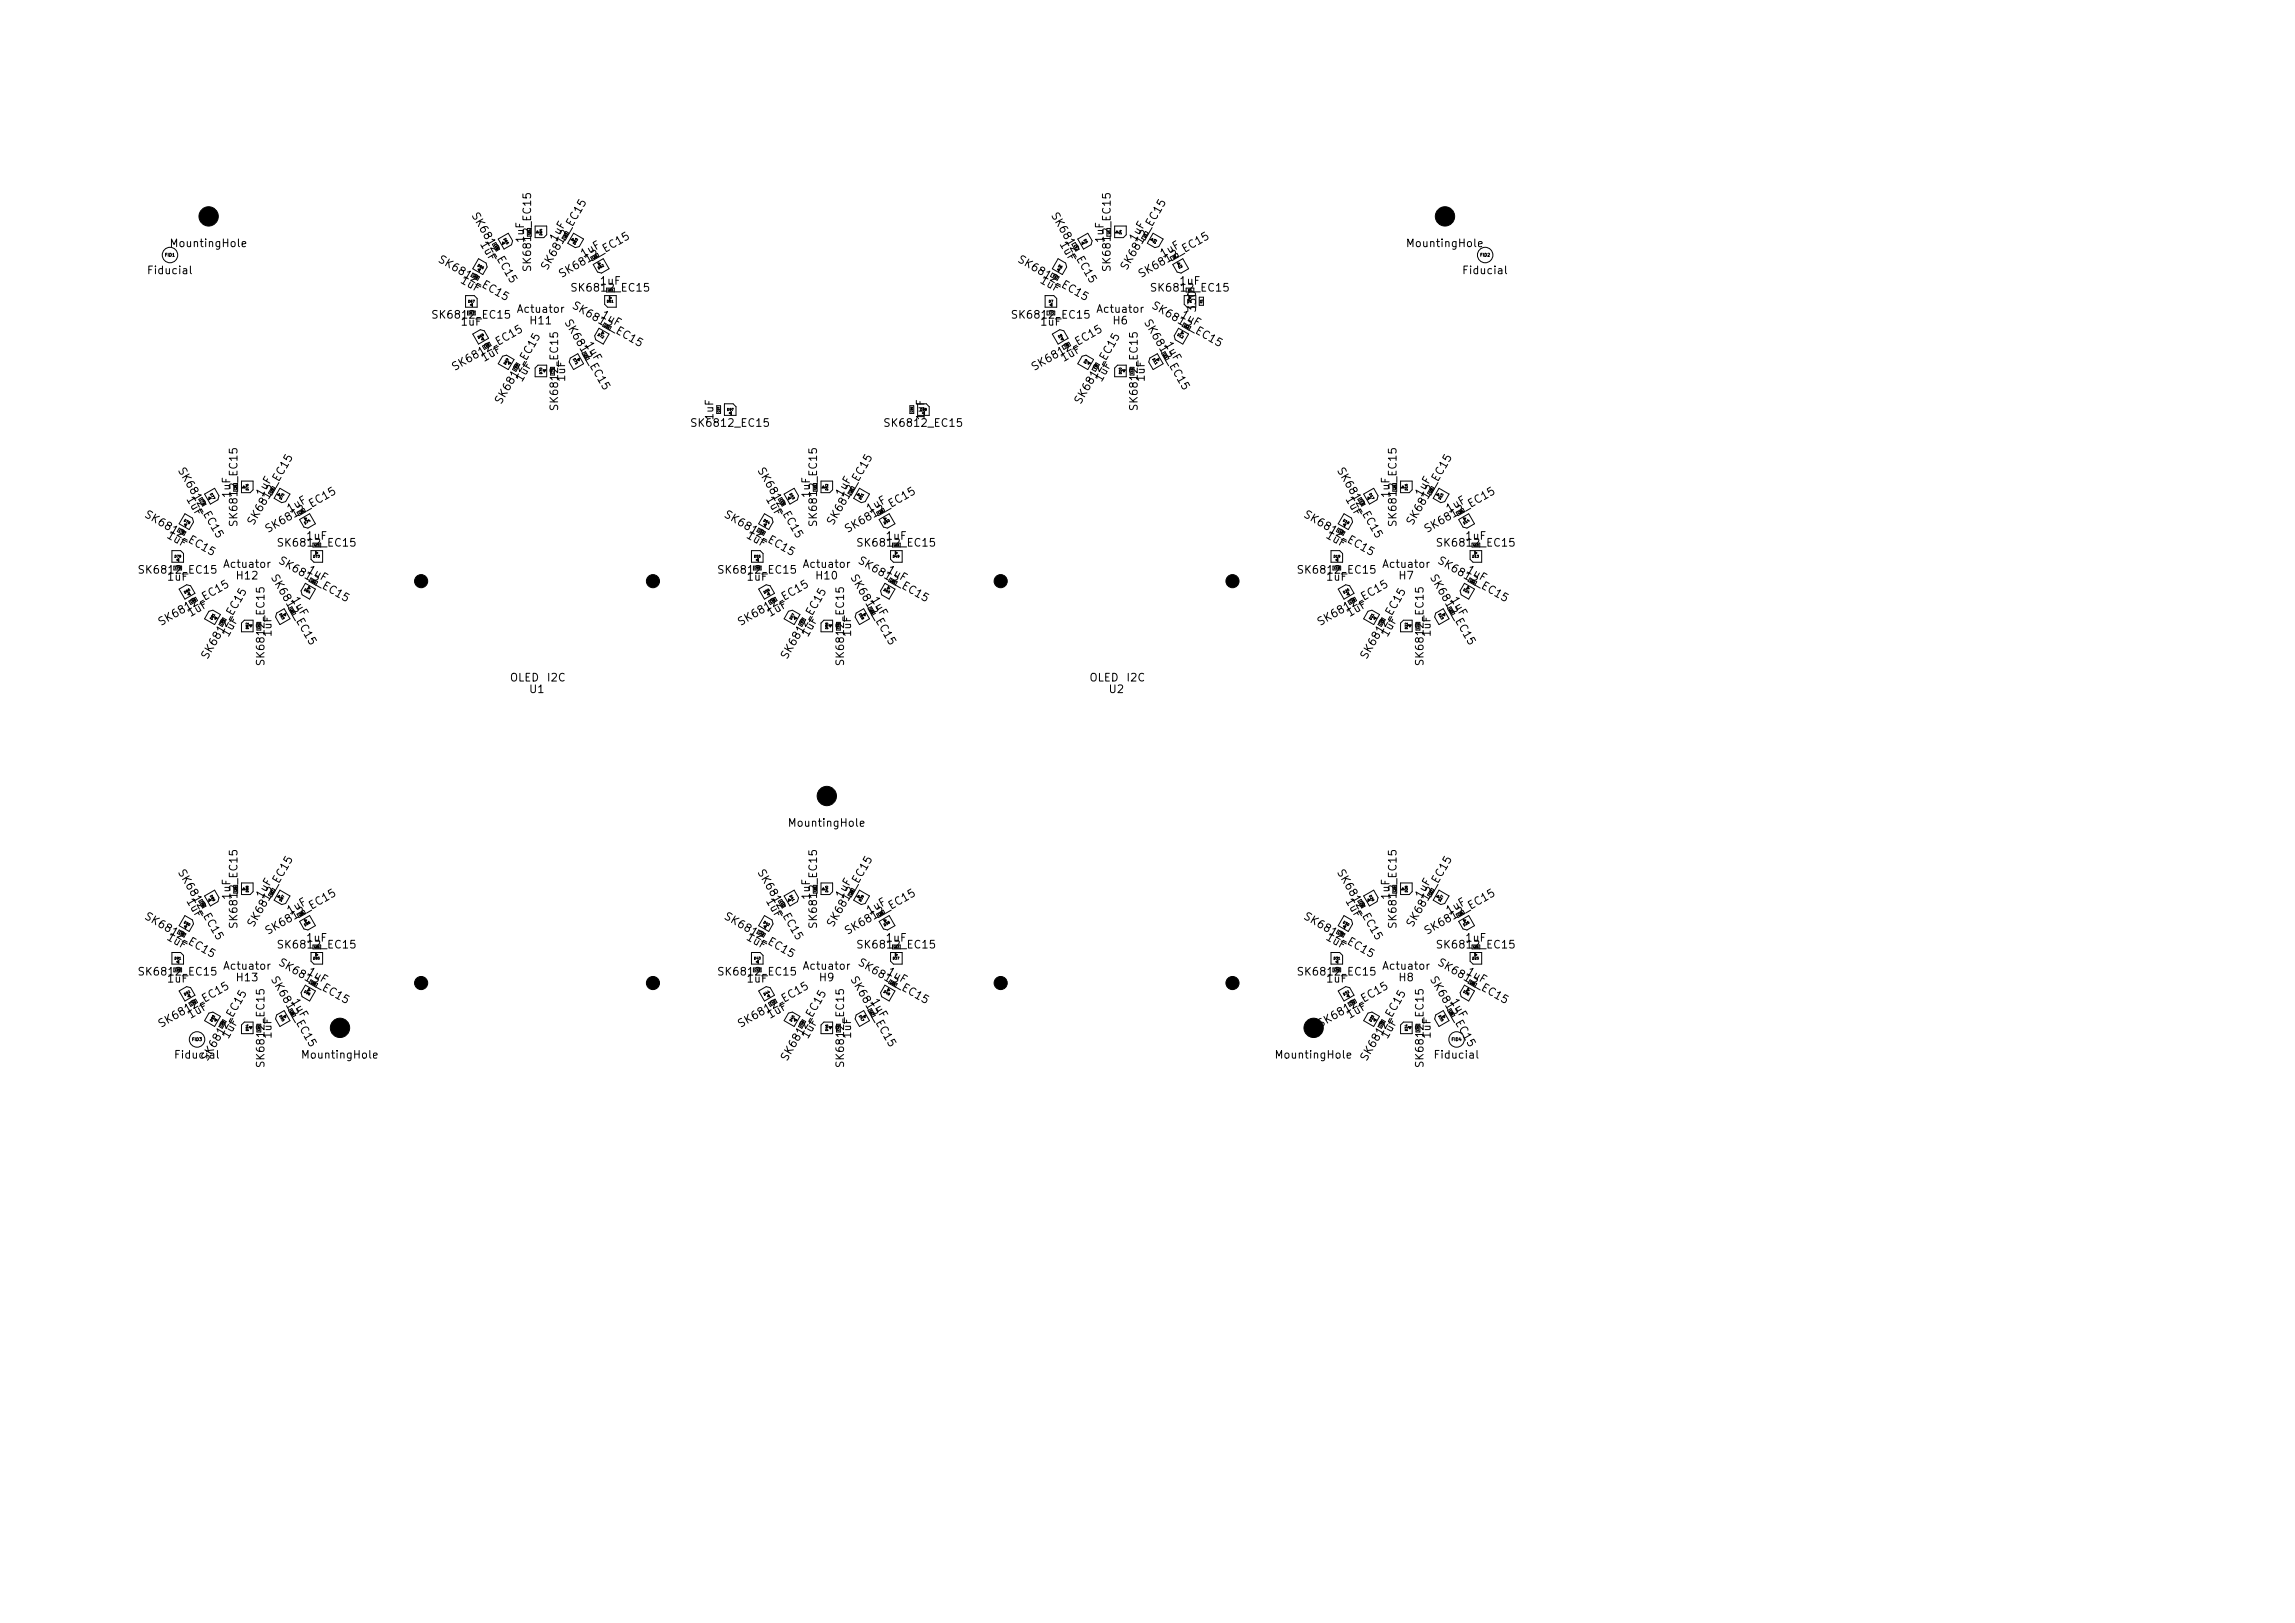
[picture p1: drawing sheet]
<svg xmlns="http://www.w3.org/2000/svg" width="297mm" height="210mm" viewBox="0 0 297 210" stroke-linecap="round" stroke-linejoin="round" font-family="sans-serif">
<defs><g id="words">
<g font-size="1">
<text x="25.9" y="28.7">H1</text>
<text x="60.7" y="27.9" transform="rotate(60 60.7 27.9)">SK6812_EC15</text>
<text x="135.7" y="27.9" transform="rotate(60 135.7 27.9)">SK6812_EC15</text>
<text x="185.9" y="28.7">H3</text>
<text x="18.9" y="35.7">Fiducial</text>
<text x="21.9" y="32.2">MountingHole</text>
<text x="56.4" y="34" transform="rotate(30 56.4 34)">SK6812_EC15</text>
<text x="61.8" y="31.6" transform="rotate(60 61.8 31.6)">1uF</text>
<text x="68.1" y="31.5" transform="rotate(-90 68.1 31.5)">1uF</text>
<text x="69" y="35.3" transform="rotate(-90 69 35.3)">SK6812_EC15</text>
<text x="71" y="35.3" transform="rotate(-60 71 35.3)">SK6812_EC15</text>
<text x="72.1" y="31.6" transform="rotate(-60 72.1 31.6)">1uF</text>
<text x="75.5" y="33.6" transform="rotate(-30 75.5 33.6)">1uF</text>
<text x="131.4" y="34" transform="rotate(30 131.4 34)">SK6812_EC15</text>
<text x="136.8" y="31.6" transform="rotate(60 136.8 31.6)">1uF</text>
<text x="143.1" y="31.5" transform="rotate(-90 143.1 31.5)">1uF</text>
<text x="144" y="35.3" transform="rotate(-90 144 35.3)">SK6812_EC15</text>
<text x="146" y="35.3" transform="rotate(-60 146 35.3)">SK6812_EC15</text>
<text x="147.1" y="31.6" transform="rotate(-60 147.1 31.6)">1uF</text>
<text x="150.5" y="33.6" transform="rotate(-30 150.5 33.6)">1uF</text>
<text x="181.9" y="32.2">MountingHole</text>
<text x="189.1" y="35.7">Fiducial</text>
<text x="55.7" y="41.5">SK6812_EC15</text>
<text x="59.3" y="36.7" transform="rotate(30 59.3 36.7)">1uF</text>
<text x="66.8" y="40.7">Actuator</text>
<text x="72.7" y="36.3" transform="rotate(-30 72.7 36.3)">SK6812_EC15</text>
<text x="72.7" y="41.7" transform="rotate(60 72.7 41.7)">SK6812_EC15</text>
<text x="73.7" y="38">SK6812_EC15</text>
<text x="73.7" y="40" transform="rotate(30 73.7 40)">SK6812_EC15</text>
<text x="77.5" y="41.1" transform="rotate(30 77.5 41.1)">1uF</text>
<text x="77.5" y="37.1">1uF</text>
<text x="130.7" y="41.5">SK6812_EC15</text>
<text x="134.3" y="36.7" transform="rotate(30 134.3 36.7)">1uF</text>
<text x="141.8" y="40.7">Actuator</text>
<text x="147.7" y="36.3" transform="rotate(-30 147.7 36.3)">SK6812_EC15</text>
<text x="147.7" y="41.7" transform="rotate(60 147.7 41.7)">SK6812_EC15</text>
<text x="148.7" y="38">SK6812_EC15</text>
<text x="148.7" y="40" transform="rotate(30 148.7 40)">SK6812_EC15</text>
<text x="152.5" y="41.1" transform="rotate(30 152.5 41.1)">1uF</text>
<text x="152.5" y="37.1">1uF</text>
<text x="155" y="40.5" transform="rotate(-90 155 40.5)">330</text>
<text x="59.5" y="42.4">1uF</text>
<text x="62.7" y="47.1" transform="rotate(-30 62.7 47.1)">1uF</text>
<text x="68.4" y="42.2">H11</text>
<text x="75.4" y="44.6" transform="rotate(60 75.4 44.6)">1uF</text>
<text x="134.5" y="42.4">1uF</text>
<text x="137.7" y="47.1" transform="rotate(-30 137.7 47.1)">1uF</text>
<text x="143.9" y="42.2">H6</text>
<text x="150.4" y="44.6" transform="rotate(60 150.4 44.6)">1uF</text>
<text x="58.9" y="48.3" transform="rotate(-30 58.9 48.3)">SK6812_EC15</text>
<text x="65" y="52.6" transform="rotate(-60 65 52.6)">SK6812_EC15</text>
<text x="67.7" y="49.7" transform="rotate(-60 67.7 49.7)">1uF</text>
<text x="72.5" y="53.3" transform="rotate(-90 72.5 53.3)">SK6812_EC15</text>
<text x="73.4" y="49.5" transform="rotate(-90 73.4 49.5)">1uF</text>
<text x="133.9" y="48.3" transform="rotate(-30 133.9 48.3)">SK6812_EC15</text>
<text x="140" y="52.6" transform="rotate(-60 140 52.6)">SK6812_EC15</text>
<text x="142.7" y="49.7" transform="rotate(-60 142.7 49.7)">1uF</text>
<text x="147.5" y="53.3" transform="rotate(-90 147.5 53.3)">SK6812_EC15</text>
<text x="148.4" y="49.5" transform="rotate(-90 148.4 49.5)">1uF</text>
<text x="89.2" y="55.5">SK6812_EC15</text>
<text x="92.6" y="54.5" transform="rotate(-90 92.6 54.5)">1uF</text>
<text x="114.2" y="55.5">SK6812_EC15</text>
<text x="119.9" y="54.5" transform="rotate(-90 119.9 54.5)">1uF</text>
<text x="22.7" y="60.9" transform="rotate(60 22.7 60.9)">SK6812_EC15</text>
<text x="23.8" y="64.6" transform="rotate(60 23.8 64.6)">1uF</text>
<text x="30.1" y="64.5" transform="rotate(-90 30.1 64.5)">1uF</text>
<text x="34.1" y="64.6" transform="rotate(-60 34.1 64.6)">1uF</text>
<text x="97.7" y="60.9" transform="rotate(60 97.7 60.9)">SK6812_EC15</text>
<text x="98.8" y="64.6" transform="rotate(60 98.8 64.6)">1uF</text>
<text x="105.1" y="64.5" transform="rotate(-90 105.1 64.5)">1uF</text>
<text x="109.1" y="64.6" transform="rotate(-60 109.1 64.6)">1uF</text>
<text x="172.7" y="60.9" transform="rotate(60 172.7 60.9)">SK6812_EC15</text>
<text x="173.8" y="64.6" transform="rotate(60 173.8 64.6)">1uF</text>
<text x="180.1" y="64.5" transform="rotate(-90 180.1 64.5)">1uF</text>
<text x="184.1" y="64.6" transform="rotate(-60 184.1 64.6)">1uF</text>
<text x="18.4" y="67" transform="rotate(30 18.4 67)">SK6812_EC15</text>
<text x="21.3" y="69.7" transform="rotate(30 21.3 69.7)">1uF</text>
<text x="31" y="68.3" transform="rotate(-90 31 68.3)">SK6812_EC15</text>
<text x="33" y="68.3" transform="rotate(-60 33 68.3)">SK6812_EC15</text>
<text x="34.7" y="69.3" transform="rotate(-30 34.7 69.3)">SK6812_EC15</text>
<text x="35.7" y="71">SK6812_EC15</text>
<text x="37.5" y="66.6" transform="rotate(-30 37.5 66.6)">1uF</text>
<text x="39.5" y="70.1">1uF</text>
<text x="93.4" y="67" transform="rotate(30 93.4 67)">SK6812_EC15</text>
<text x="96.3" y="69.7" transform="rotate(30 96.3 69.7)">1uF</text>
<text x="106" y="68.3" transform="rotate(-90 106 68.3)">SK6812_EC15</text>
<text x="108" y="68.3" transform="rotate(-60 108 68.3)">SK6812_EC15</text>
<text x="109.7" y="69.3" transform="rotate(-30 109.7 69.3)">SK6812_EC15</text>
<text x="110.7" y="71">SK6812_EC15</text>
<text x="112.5" y="66.6" transform="rotate(-30 112.5 66.6)">1uF</text>
<text x="114.5" y="70.1">1uF</text>
<text x="168.4" y="67" transform="rotate(30 168.4 67)">SK6812_EC15</text>
<text x="171.3" y="69.7" transform="rotate(30 171.3 69.7)">1uF</text>
<text x="181" y="68.3" transform="rotate(-90 181 68.3)">SK6812_EC15</text>
<text x="183" y="68.3" transform="rotate(-60 183 68.3)">SK6812_EC15</text>
<text x="184.7" y="69.3" transform="rotate(-30 184.7 69.3)">SK6812_EC15</text>
<text x="185.7" y="71">SK6812_EC15</text>
<text x="187.5" y="66.6" transform="rotate(-30 187.5 66.6)">1uF</text>
<text x="189.5" y="70.1">1uF</text>
<text x="17.7" y="74.5">SK6812_EC15</text>
<text x="21.5" y="75.4">1uF</text>
<text x="28.8" y="73.7">Actuator</text>
<text x="30.4" y="75.2">H12</text>
<text x="34.7" y="74.7" transform="rotate(60 34.7 74.7)">SK6812_EC15</text>
<text x="35.7" y="73" transform="rotate(30 35.7 73)">SK6812_EC15</text>
<text x="37.4" y="77.6" transform="rotate(60 37.4 77.6)">1uF</text>
<text x="39.5" y="74.1" transform="rotate(30 39.5 74.1)">1uF</text>
<text x="92.7" y="74.5">SK6812_EC15</text>
<text x="96.5" y="75.4">1uF</text>
<text x="103.8" y="73.7">Actuator</text>
<text x="105.4" y="75.2">H10</text>
<text x="109.7" y="74.7" transform="rotate(60 109.7 74.7)">SK6812_EC15</text>
<text x="110.7" y="73" transform="rotate(30 110.7 73)">SK6812_EC15</text>
<text x="112.4" y="77.6" transform="rotate(60 112.4 77.6)">1uF</text>
<text x="114.5" y="74.1" transform="rotate(30 114.5 74.1)">1uF</text>
<text x="167.7" y="74.5">SK6812_EC15</text>
<text x="171.5" y="75.4">1uF</text>
<text x="178.8" y="73.7">Actuator</text>
<text x="180.9" y="75.2">H7</text>
<text x="184.7" y="74.7" transform="rotate(60 184.7 74.7)">SK6812_EC15</text>
<text x="185.7" y="73" transform="rotate(30 185.7 73)">SK6812_EC15</text>
<text x="187.4" y="77.6" transform="rotate(60 187.4 77.6)">1uF</text>
<text x="189.5" y="74.1" transform="rotate(30 189.5 74.1)">1uF</text>
<text x="20.9" y="81.3" transform="rotate(-30 20.9 81.3)">SK6812_EC15</text>
<text x="24.7" y="80.1" transform="rotate(-30 24.7 80.1)">1uF</text>
<text x="29.7" y="82.7" transform="rotate(-60 29.7 82.7)">1uF</text>
<text x="35.4" y="82.5" transform="rotate(-90 35.4 82.5)">1uF</text>
<text x="95.9" y="81.3" transform="rotate(-30 95.9 81.3)">SK6812_EC15</text>
<text x="99.7" y="80.1" transform="rotate(-30 99.7 80.1)">1uF</text>
<text x="104.7" y="82.7" transform="rotate(-60 104.7 82.7)">1uF</text>
<text x="110.4" y="82.5" transform="rotate(-90 110.4 82.5)">1uF</text>
<text x="170.9" y="81.3" transform="rotate(-30 170.9 81.3)">SK6812_EC15</text>
<text x="174.7" y="80.1" transform="rotate(-30 174.7 80.1)">1uF</text>
<text x="179.7" y="82.7" transform="rotate(-60 179.7 82.7)">1uF</text>
<text x="185.4" y="82.5" transform="rotate(-90 185.4 82.5)">1uF</text>
<text x="27" y="85.6" transform="rotate(-60 27 85.6)">SK6812_EC15</text>
<text x="34.5" y="86.3" transform="rotate(-90 34.5 86.3)">SK6812_EC15</text>
<text x="65.9" y="88.4">OLED</text>
<text x="68.4" y="89.9">U1</text>
<text x="70.7" y="88.4">I2C</text>
<text x="102" y="85.6" transform="rotate(-60 102 85.6)">SK6812_EC15</text>
<text x="109.5" y="86.3" transform="rotate(-90 109.5 86.3)">SK6812_EC15</text>
<text x="140.9" y="88.4">OLED</text>
<text x="143.4" y="89.9">U2</text>
<text x="145.7" y="88.4">I2C</text>
<text x="177" y="85.6" transform="rotate(-60 177 85.6)">SK6812_EC15</text>
<text x="184.5" y="86.3" transform="rotate(-90 184.5 86.3)">SK6812_EC15</text>
<text x="101.9" y="107.2">MountingHole</text>
<text x="105.9" y="103.7">H5</text>
<text x="22.7" y="112.9" transform="rotate(60 22.7 112.9)">SK6812_EC15</text>
<text x="97.7" y="112.9" transform="rotate(60 97.7 112.9)">SK6812_EC15</text>
<text x="172.7" y="112.9" transform="rotate(60 172.7 112.9)">SK6812_EC15</text>
<text x="18.4" y="119" transform="rotate(30 18.4 119)">SK6812_EC15</text>
<text x="23.8" y="116.6" transform="rotate(60 23.8 116.6)">1uF</text>
<text x="30.1" y="116.5" transform="rotate(-90 30.1 116.5)">1uF</text>
<text x="34.1" y="116.6" transform="rotate(-60 34.1 116.6)">1uF</text>
<text x="37.5" y="118.6" transform="rotate(-30 37.5 118.6)">1uF</text>
<text x="93.4" y="119" transform="rotate(30 93.4 119)">SK6812_EC15</text>
<text x="98.8" y="116.6" transform="rotate(60 98.8 116.6)">1uF</text>
<text x="105.1" y="116.5" transform="rotate(-90 105.1 116.5)">1uF</text>
<text x="109.1" y="116.6" transform="rotate(-60 109.1 116.6)">1uF</text>
<text x="112.5" y="118.6" transform="rotate(-30 112.5 118.6)">1uF</text>
<text x="168.4" y="119" transform="rotate(30 168.4 119)">SK6812_EC15</text>
<text x="173.8" y="116.6" transform="rotate(60 173.8 116.6)">1uF</text>
<text x="180.1" y="116.5" transform="rotate(-90 180.1 116.5)">1uF</text>
<text x="184.1" y="116.6" transform="rotate(-60 184.1 116.6)">1uF</text>
<text x="187.5" y="118.6" transform="rotate(-30 187.5 118.6)">1uF</text>
<text x="21.3" y="121.7" transform="rotate(30 21.3 121.7)">1uF</text>
<text x="28.8" y="125.7">Actuator</text>
<text x="31" y="120.3" transform="rotate(-90 31 120.3)">SK6812_EC15</text>
<text x="33" y="120.3" transform="rotate(-60 33 120.3)">SK6812_EC15</text>
<text x="34.7" y="121.3" transform="rotate(-30 34.7 121.3)">SK6812_EC15</text>
<text x="35.7" y="123">SK6812_EC15</text>
<text x="35.7" y="125" transform="rotate(30 35.7 125)">SK6812_EC15</text>
<text x="39.5" y="122.1">1uF</text>
<text x="96.3" y="121.7" transform="rotate(30 96.3 121.7)">1uF</text>
<text x="103.8" y="125.7">Actuator</text>
<text x="106" y="120.3" transform="rotate(-90 106 120.3)">SK6812_EC15</text>
<text x="108" y="120.3" transform="rotate(-60 108 120.3)">SK6812_EC15</text>
<text x="109.7" y="121.3" transform="rotate(-30 109.7 121.3)">SK6812_EC15</text>
<text x="110.7" y="123">SK6812_EC15</text>
<text x="110.7" y="125" transform="rotate(30 110.7 125)">SK6812_EC15</text>
<text x="114.5" y="122.1">1uF</text>
<text x="171.3" y="121.7" transform="rotate(30 171.3 121.7)">1uF</text>
<text x="178.8" y="125.7">Actuator</text>
<text x="181" y="120.3" transform="rotate(-90 181 120.3)">SK6812_EC15</text>
<text x="183" y="120.3" transform="rotate(-60 183 120.3)">SK6812_EC15</text>
<text x="184.7" y="121.3" transform="rotate(-30 184.7 121.3)">SK6812_EC15</text>
<text x="185.7" y="123">SK6812_EC15</text>
<text x="185.7" y="125" transform="rotate(30 185.7 125)">SK6812_EC15</text>
<text x="189.5" y="122.1">1uF</text>
<text x="17.7" y="126.5">SK6812_EC15</text>
<text x="21.5" y="127.4">1uF</text>
<text x="30.4" y="127.2">H13</text>
<text x="34.7" y="126.7" transform="rotate(60 34.7 126.7)">SK6812_EC15</text>
<text x="37.4" y="129.6" transform="rotate(60 37.4 129.6)">1uF</text>
<text x="39.5" y="126.1" transform="rotate(30 39.5 126.1)">1uF</text>
<text x="92.7" y="126.5">SK6812_EC15</text>
<text x="96.5" y="127.4">1uF</text>
<text x="105.9" y="127.2">H9</text>
<text x="109.7" y="126.7" transform="rotate(60 109.7 126.7)">SK6812_EC15</text>
<text x="112.4" y="129.6" transform="rotate(60 112.4 129.6)">1uF</text>
<text x="114.5" y="126.1" transform="rotate(30 114.5 126.1)">1uF</text>
<text x="167.7" y="126.5">SK6812_EC15</text>
<text x="171.5" y="127.4">1uF</text>
<text x="180.9" y="127.2">H8</text>
<text x="184.7" y="126.7" transform="rotate(60 184.7 126.7)">SK6812_EC15</text>
<text x="187.4" y="129.6" transform="rotate(60 187.4 129.6)">1uF</text>
<text x="189.5" y="126.1" transform="rotate(30 189.5 126.1)">1uF</text>
<text x="20.9" y="133.3" transform="rotate(-30 20.9 133.3)">SK6812_EC15</text>
<text x="22.4" y="137.2">Fiducial</text>
<text x="24.7" y="132.1" transform="rotate(-30 24.7 132.1)">1uF</text>
<text x="27" y="137.6" transform="rotate(-60 27 137.6)">SK6812_EC15</text>
<text x="29.7" y="134.7" transform="rotate(-60 29.7 134.7)">1uF</text>
<text x="35.4" y="134.5" transform="rotate(-90 35.4 134.5)">1uF</text>
<text x="38.9" y="137.2">MountingHole</text>
<text x="42.9" y="133.7">H2</text>
<text x="95.9" y="133.3" transform="rotate(-30 95.9 133.3)">SK6812_EC15</text>
<text x="99.7" y="132.1" transform="rotate(-30 99.7 132.1)">1uF</text>
<text x="102" y="137.6" transform="rotate(-60 102 137.6)">SK6812_EC15</text>
<text x="104.7" y="134.7" transform="rotate(-60 104.7 134.7)">1uF</text>
<text x="110.4" y="134.5" transform="rotate(-90 110.4 134.5)">1uF</text>
<text x="164.9" y="137.2">MountingHole</text>
<text x="168.9" y="133.7">H4</text>
<text x="170.9" y="133.3" transform="rotate(-30 170.9 133.3)">SK6812_EC15</text>
<text x="174.7" y="132.1" transform="rotate(-30 174.7 132.1)">1uF</text>
<text x="177" y="137.6" transform="rotate(-60 177 137.6)">SK6812_EC15</text>
<text x="179.7" y="134.7" transform="rotate(-60 179.7 134.7)">1uF</text>
<text x="185.4" y="134.5" transform="rotate(-90 185.4 134.5)">1uF</text>
<text x="185.4" y="137.2">Fiducial</text>
<text x="34.5" y="138.3" transform="rotate(-90 34.5 138.3)">SK6812_EC15</text>
<text x="109.5" y="138.3" transform="rotate(-90 109.5 138.3)">SK6812_EC15</text>
<text x="184.5" y="138.3" transform="rotate(-90 184.5 138.3)">SK6812_EC15</text>
</g>
<g font-size=".4">
<text x="21.3" y="33.3">FID1</text>
<text x="191.5" y="33.3">FID2</text>
<text x="24.8" y="134.8">FID3</text>
<text x="187.8" y="134.8">FID4</text>
</g>
<g font-size=".3">
<text x="61.7" y="34.5" transform="rotate(30 61.7 34.5)">D66</text>
<text x="65.1" y="30.9" transform="rotate(60 65.1 30.9)">D65</text>
<text x="68.7" y="30.5" transform="rotate(-90 68.7 30.5)">C64</text>
<text x="70.2" y="30.5" transform="rotate(-90 70.2 30.5)">D64</text>
<text x="74.4" y="31.8" transform="rotate(-60 74.4 31.8)">D63</text>
<text x="77.5" y="34.9" transform="rotate(-30 77.5 34.9)">D62</text>
<text x="136.8" y="34.5" transform="rotate(30 136.8 34.5)">D6</text>
<text x="140.1" y="31" transform="rotate(60 140.1 31)">D5</text>
<text x="143.7" y="30.3" transform="rotate(-90 143.7 30.3)">C4</text>
<text x="145.2" y="30.4" transform="rotate(-90 145.2 30.4)">D4</text>
<text x="149.5" y="31.6" transform="rotate(-60 149.5 31.6)">D3</text>
<text x="152.6" y="34.9" transform="rotate(-30 152.6 34.9)">D2</text>
<text x="60.5" y="39.2">D67</text>
<text x="60.6" y="40.7">C67</text>
<text x="78.5" y="39.2">D61</text>
<text x="78.6" y="37.7">C61</text>
<text x="135.7" y="39.2">D7</text>
<text x="135.7" y="40.7">C7</text>
<text x="153.6" y="39.2">D1</text>
<text x="153.7" y="37.7">C1</text>
<text x="155.7" y="39.3" transform="rotate(-90 155.7 39.3)">R1</text>
<text x="61.9" y="43.9" transform="rotate(-30 61.9 43.9)">D68</text>
<text x="65.5" y="47.3" transform="rotate(-60 65.5 47.3)">D69</text>
<text x="74.1" y="46.5" transform="rotate(60 74.1 46.5)">D71</text>
<text x="77.2" y="43.4" transform="rotate(30 77.2 43.4)">D72</text>
<text x="137" y="43.9" transform="rotate(-30 137 43.9)">D8</text>
<text x="140.5" y="47.2" transform="rotate(-60 140.5 47.2)">D9</text>
<text x="149.1" y="46.5" transform="rotate(60 149.1 46.5)">D11</text>
<text x="152.2" y="43.4" transform="rotate(30 152.2 43.4)">D12</text>
<text x="70.2" y="48.5" transform="rotate(-90 70.2 48.5)">D70</text>
<text x="71.7" y="48.4" transform="rotate(-90 71.7 48.4)">C70</text>
<text x="93.2" y="53.4" transform="rotate(-90 93.2 53.4)">C97</text>
<text x="94" y="53.2">D97</text>
<text x="118.2" y="53.4" transform="rotate(-90 118.2 53.4)">C98</text>
<text x="119" y="53.2">D98</text>
<text x="145.2" y="48.5" transform="rotate(-90 145.2 48.5)">D10</text>
<text x="146.7" y="48.4" transform="rotate(-90 146.7 48.4)">C10</text>
<text x="27.1" y="63.9" transform="rotate(60 27.1 63.9)">D77</text>
<text x="30.7" y="63.5" transform="rotate(-90 30.7 63.5)">C76</text>
<text x="32.2" y="63.5" transform="rotate(-90 32.2 63.5)">D76</text>
<text x="36.4" y="64.8" transform="rotate(-60 36.4 64.8)">D75</text>
<text x="102.1" y="63.9" transform="rotate(60 102.1 63.9)">D53</text>
<text x="105.7" y="63.5" transform="rotate(-90 105.7 63.5)">C52</text>
<text x="107.2" y="63.5" transform="rotate(-90 107.2 63.5)">D52</text>
<text x="111.4" y="64.8" transform="rotate(-60 111.4 64.8)">D51</text>
<text x="177.1" y="63.9" transform="rotate(60 177.1 63.9)">D17</text>
<text x="180.7" y="63.5" transform="rotate(-90 180.7 63.5)">C16</text>
<text x="182.2" y="63.5" transform="rotate(-90 182.2 63.5)">D16</text>
<text x="186.4" y="64.8" transform="rotate(-60 186.4 64.8)">D15</text>
<text x="23.7" y="67.5" transform="rotate(30 23.7 67.5)">D78</text>
<text x="39.5" y="67.9" transform="rotate(-30 39.5 67.9)">D74</text>
<text x="40.6" y="70.7">C73</text>
<text x="98.7" y="67.5" transform="rotate(30 98.7 67.5)">D54</text>
<text x="114.5" y="67.9" transform="rotate(-30 114.5 67.9)">D50</text>
<text x="115.6" y="70.7">C49</text>
<text x="173.7" y="67.5" transform="rotate(30 173.7 67.5)">D18</text>
<text x="189.5" y="67.9" transform="rotate(-30 189.5 67.9)">D14</text>
<text x="190.6" y="70.7">C13</text>
<text x="22.5" y="72.2">D79</text>
<text x="22.6" y="73.7">C79</text>
<text x="23.9" y="76.9" transform="rotate(-30 23.9 76.9)">D80</text>
<text x="39.2" y="76.4" transform="rotate(30 39.2 76.4)">D84</text>
<text x="40.5" y="72.2">D73</text>
<text x="97.5" y="72.2">D55</text>
<text x="97.6" y="73.7">C55</text>
<text x="98.9" y="76.9" transform="rotate(-30 98.9 76.9)">D56</text>
<text x="114.2" y="76.4" transform="rotate(30 114.2 76.4)">D60</text>
<text x="115.5" y="72.2">D49</text>
<text x="172.5" y="72.2">D19</text>
<text x="172.6" y="73.7">C19</text>
<text x="173.9" y="76.9" transform="rotate(-30 173.9 76.9)">D20</text>
<text x="189.2" y="76.4" transform="rotate(30 189.2 76.4)">D24</text>
<text x="190.5" y="72.2">D13</text>
<text x="27.5" y="80.3" transform="rotate(-60 27.5 80.3)">D81</text>
<text x="32.2" y="81.5" transform="rotate(-90 32.2 81.5)">D82</text>
<text x="33.7" y="81.4" transform="rotate(-90 33.7 81.4)">C82</text>
<text x="36.1" y="79.5" transform="rotate(60 36.1 79.5)">D83</text>
<text x="102.5" y="80.3" transform="rotate(-60 102.5 80.3)">D57</text>
<text x="107.2" y="81.5" transform="rotate(-90 107.2 81.5)">D58</text>
<text x="108.7" y="81.4" transform="rotate(-90 108.7 81.4)">C58</text>
<text x="111.1" y="79.5" transform="rotate(60 111.1 79.5)">D59</text>
<text x="177.5" y="80.3" transform="rotate(-60 177.5 80.3)">D21</text>
<text x="182.2" y="81.5" transform="rotate(-90 182.2 81.5)">D22</text>
<text x="183.7" y="81.4" transform="rotate(-90 183.7 81.4)">C22</text>
<text x="186.1" y="79.5" transform="rotate(60 186.1 79.5)">D23</text>
<text x="23.7" y="119.5" transform="rotate(30 23.7 119.5)">D90</text>
<text x="27.1" y="115.9" transform="rotate(60 27.1 115.9)">D89</text>
<text x="30.7" y="115.5" transform="rotate(-90 30.7 115.5)">C88</text>
<text x="32.2" y="115.5" transform="rotate(-90 32.2 115.5)">D88</text>
<text x="36.4" y="116.8" transform="rotate(-60 36.4 116.8)">D87</text>
<text x="39.5" y="119.9" transform="rotate(-30 39.5 119.9)">D86</text>
<text x="98.7" y="119.5" transform="rotate(30 98.7 119.5)">D42</text>
<text x="102.1" y="115.9" transform="rotate(60 102.1 115.9)">D41</text>
<text x="105.7" y="115.5" transform="rotate(-90 105.7 115.5)">C40</text>
<text x="107.2" y="115.5" transform="rotate(-90 107.2 115.5)">D40</text>
<text x="111.4" y="116.8" transform="rotate(-60 111.4 116.8)">D39</text>
<text x="114.5" y="119.9" transform="rotate(-30 114.5 119.9)">D38</text>
<text x="173.7" y="119.5" transform="rotate(30 173.7 119.5)">D30</text>
<text x="177.1" y="115.9" transform="rotate(60 177.1 115.9)">D29</text>
<text x="180.7" y="115.5" transform="rotate(-90 180.7 115.5)">C28</text>
<text x="182.2" y="115.5" transform="rotate(-90 182.2 115.5)">D28</text>
<text x="186.4" y="116.8" transform="rotate(-60 186.4 116.8)">D27</text>
<text x="189.5" y="119.9" transform="rotate(-30 189.5 119.9)">D26</text>
<text x="22.5" y="124.2">D91</text>
<text x="22.6" y="125.7">C91</text>
<text x="40.5" y="124.2">D85</text>
<text x="40.6" y="122.7">C85</text>
<text x="97.5" y="124.2">D43</text>
<text x="97.6" y="125.7">C43</text>
<text x="115.5" y="124.2">D37</text>
<text x="115.6" y="122.7">C37</text>
<text x="172.5" y="124.2">D31</text>
<text x="172.6" y="125.7">C31</text>
<text x="190.5" y="124.2">D25</text>
<text x="190.6" y="122.7">C25</text>
<text x="23.9" y="128.9" transform="rotate(-30 23.9 128.9)">D92</text>
<text x="36.1" y="131.5" transform="rotate(60 36.1 131.5)">D95</text>
<text x="39.2" y="128.4" transform="rotate(30 39.2 128.4)">D96</text>
<text x="98.9" y="128.9" transform="rotate(-30 98.9 128.9)">D44</text>
<text x="111.1" y="131.5" transform="rotate(60 111.1 131.5)">D47</text>
<text x="114.2" y="128.4" transform="rotate(30 114.2 128.4)">D48</text>
<text x="173.9" y="128.9" transform="rotate(-30 173.9 128.9)">D32</text>
<text x="186.1" y="131.5" transform="rotate(60 186.1 131.5)">D35</text>
<text x="189.2" y="128.4" transform="rotate(30 189.2 128.4)">D36</text>
<text x="27.5" y="132.3" transform="rotate(-60 27.5 132.3)">D93</text>
<text x="32.2" y="133.5" transform="rotate(-90 32.2 133.5)">D94</text>
<text x="33.7" y="133.4" transform="rotate(-90 33.7 133.4)">C94</text>
<text x="102.5" y="132.3" transform="rotate(-60 102.5 132.3)">D45</text>
<text x="107.2" y="133.5" transform="rotate(-90 107.2 133.5)">D46</text>
<text x="108.7" y="133.4" transform="rotate(-90 108.7 133.4)">C46</text>
<text x="177.5" y="132.3" transform="rotate(-60 177.5 132.3)">D33</text>
<text x="182.2" y="133.5" transform="rotate(-90 182.2 133.5)">D34</text>
<text x="183.7" y="133.4" transform="rotate(-90 183.7 133.4)">C34</text>
</g>
<g font-size=".2">
<text x="61.1" y="35.8" transform="rotate(30 61.1 35.8)">C66</text>
<text x="63.8" y="31.7" transform="rotate(60 63.8 31.7)">C65</text>
<text x="73.2" y="30.9" transform="rotate(-60 73.2 30.9)">C63</text>
<text x="76.7" y="33.6" transform="rotate(-30 76.7 33.6)">C62</text>
<text x="136.2" y="35.8" transform="rotate(30 136.2 35.8)">C6</text>
<text x="138.9" y="31.8" transform="rotate(60 138.9 31.8)">C5</text>
<text x="148.2" y="30.8" transform="rotate(-60 148.2 30.8)">C3</text>
<text x="151.9" y="33.5" transform="rotate(-30 151.9 33.5)">C2</text>
<text x="62.7" y="45.1" transform="rotate(-30 62.7 45.1)">C68</text>
<text x="66.8" y="47.9" transform="rotate(-60 66.8 47.9)">C69</text>
<text x="75.4" y="45.8" transform="rotate(60 75.4 45.8)">C71</text>
<text x="78.1" y="42.2" transform="rotate(30 78.1 42.2)">C72</text>
<text x="137.9" y="45" transform="rotate(-30 137.9 45)">C8</text>
<text x="141.8" y="47.8" transform="rotate(-60 141.8 47.8)">C9</text>
<text x="150.4" y="45.8" transform="rotate(60 150.4 45.8)">C11</text>
<text x="153.1" y="42.2" transform="rotate(30 153.1 42.2)">C12</text>
<text x="25.8" y="64.7" transform="rotate(60 25.8 64.7)">C77</text>
<text x="35.2" y="63.9" transform="rotate(-60 35.2 63.9)">C75</text>
<text x="100.8" y="64.7" transform="rotate(60 100.8 64.7)">C53</text>
<text x="110.2" y="63.9" transform="rotate(-60 110.2 63.9)">C51</text>
<text x="175.8" y="64.7" transform="rotate(60 175.8 64.7)">C17</text>
<text x="185.2" y="63.9" transform="rotate(-60 185.2 63.9)">C15</text>
<text x="23.1" y="68.8" transform="rotate(30 23.1 68.8)">C78</text>
<text x="38.7" y="66.6" transform="rotate(-30 38.7 66.6)">C74</text>
<text x="98.1" y="68.8" transform="rotate(30 98.1 68.8)">C54</text>
<text x="113.7" y="66.6" transform="rotate(-30 113.7 66.6)">C50</text>
<text x="173.1" y="68.8" transform="rotate(30 173.1 68.8)">C18</text>
<text x="188.7" y="66.6" transform="rotate(-30 188.7 66.6)">C14</text>
<text x="40.1" y="75.2" transform="rotate(30 40.1 75.2)">C84</text>
<text x="115.1" y="75.2" transform="rotate(30 115.1 75.2)">C60</text>
<text x="190.1" y="75.2" transform="rotate(30 190.1 75.2)">C24</text>
<text x="24.7" y="78.1" transform="rotate(-30 24.7 78.1)">C80</text>
<text x="28.8" y="80.9" transform="rotate(-60 28.8 80.9)">C81</text>
<text x="37.4" y="78.8" transform="rotate(60 37.4 78.8)">C83</text>
<text x="99.7" y="78.1" transform="rotate(-30 99.7 78.1)">C56</text>
<text x="103.8" y="80.9" transform="rotate(-60 103.8 80.9)">C57</text>
<text x="112.4" y="78.8" transform="rotate(60 112.4 78.8)">C59</text>
<text x="174.7" y="78.1" transform="rotate(-30 174.7 78.1)">C20</text>
<text x="178.8" y="80.9" transform="rotate(-60 178.8 80.9)">C21</text>
<text x="187.4" y="78.8" transform="rotate(60 187.4 78.8)">C23</text>
<text x="25.8" y="116.7" transform="rotate(60 25.8 116.7)">C89</text>
<text x="35.2" y="115.9" transform="rotate(-60 35.2 115.9)">C87</text>
<text x="38.7" y="118.6" transform="rotate(-30 38.7 118.6)">C86</text>
<text x="100.8" y="116.7" transform="rotate(60 100.8 116.7)">C41</text>
<text x="110.2" y="115.9" transform="rotate(-60 110.2 115.9)">C39</text>
<text x="113.7" y="118.6" transform="rotate(-30 113.7 118.6)">C38</text>
<text x="175.8" y="116.7" transform="rotate(60 175.8 116.7)">C29</text>
<text x="185.2" y="115.9" transform="rotate(-60 185.2 115.9)">C27</text>
<text x="188.7" y="118.6" transform="rotate(-30 188.7 118.6)">C26</text>
<text x="23.1" y="120.8" transform="rotate(30 23.1 120.8)">C90</text>
<text x="98.1" y="120.8" transform="rotate(30 98.1 120.8)">C42</text>
<text x="173.1" y="120.8" transform="rotate(30 173.1 120.8)">C30</text>
<text x="24.7" y="130.1" transform="rotate(-30 24.7 130.1)">C92</text>
<text x="37.4" y="130.8" transform="rotate(60 37.4 130.8)">C95</text>
<text x="40.1" y="127.2" transform="rotate(30 40.1 127.2)">C96</text>
<text x="99.7" y="130.1" transform="rotate(-30 99.7 130.1)">C44</text>
<text x="112.4" y="130.8" transform="rotate(60 112.4 130.8)">C47</text>
<text x="115.1" y="127.2" transform="rotate(30 115.1 127.2)">C48</text>
<text x="174.7" y="130.1" transform="rotate(-30 174.7 130.1)">C32</text>
<text x="187.4" y="130.8" transform="rotate(60 187.4 130.8)">C35</text>
<text x="190.1" y="127.2" transform="rotate(30 190.1 127.2)">C36</text>
<text x="28.8" y="132.9" transform="rotate(-60 28.8 132.9)">C93</text>
<text x="103.8" y="132.9" transform="rotate(-60 103.8 132.9)">C45</text>
<text x="178.8" y="132.9" transform="rotate(-60 178.8 132.9)">C33</text>
</g>
</g></defs>
<g fill="none" stroke="#000" stroke-width=".13">
<path d="M60.2 38.3h1.2l.3 .3v1.2h-1.5zM61.2 35.3l.9 .5-.3 .5-.9-.5zM61.9 33.5l1 .5 .1 .6-.5 .9-1.3-.7zM63.7 31.6l.5-.2 .5 .8-.5 .3zM64.5 30.9l1.3-.7 .5 1-.1 .5-1 .5zM68.2 29.6h.6v1h-.6zM69.2 29.3h1.5v1.1l-.3 .4h-1.2zM73.2 29.9l.5 .3-.5 .9-.5-.3zM74.2 30.2l1.3 .7-.5 1-.6 .1-.9-.5zM76.4 33.3l.9-.5 .3 .4-.9 .5zM76.8 34.2l1.3-.7 .7 1.3-1 .5-.5-.1zM78.2 38.3h1.6v1.5h-1.2l-.4-.4z"/>
<path d="M78.5 37.3h1v.5h-1zM135.2 38.3h1.2l.3 .3v1.2h-1.5zM136.2 35.3l.9 .5-.3 .5-.9-.5zM136.9 33.5l1 .5 .1 .6-.5 .9-1.3-.7zM138.7 31.6l.5-.2 .5 .8-.5 .3zM139.5 30.9l1.3-.7 .5 1-.1 .5-1 .5zM143.2 29.6h.5v1h-.5zM144.3 29.3h1.4v1.1l-.3 .4h-1.1zM148.2 29.9l.5 .3-.5 .9-.5-.3zM149.2 30.2l1.3 .7-.5 1-.6 .1-.9-.5zM151.4 33.3l.9-.5 .3 .4-.9 .5zM151.8 34.2l1.3-.7 .7 1.3-1 .5-.5-.1z"/>
<path d="M153.2 38.3h1.5v1.5h-1.1l-.4-.4zM153.5 37.3h1v.5h-1zM155.2 38.5h.5v1h-.5zM60.5 40.3h1v.5h-1zM61.2 43.2l1-.5 .5 .1 .5 1-1.3 .7zM62.4 44.8l.9-.5 .3 .4-.9 .5zM65 46.1l.6-.1 .9 .5-.7 1.3-1.3-.7zM66.8 46.9l.5 .3-.5 .9-.5-.3zM69.2 47.6l.4-.3h1.1v1.5h-1.5zM71.3 47.5h.4v1h-.4zM73.8 46.3l1-.5 .7 1.3-1.3 .7-.5-1zM75.3 45.8l.5-.3 .5 .9-.5 .2z"/>
<path d="M77.5 42.5l1.3 .7-.7 1.3-1-.5-.1-.6zM78.2 41.8l.9 .5-.2 .4-.9-.5zM92.7 52.5h.5v1h-.5zM93.7 52.3h1.2l.3 .3v1.2h-1.5zM117.8 52.5h.4v1h-.4zM118.7 52.3h1.2l.3 .3v1.2h-1.5zM135.5 40.3h1v.5h-1zM136.2 43.2l1-.5 .5 .1 .5 1-1.3 .7zM137.4 44.8l.9-.5 .3 .4-.9 .5zM140 46.1l.6-.1 .9 .5-.7 1.3-1.3-.7zM141.8 46.9l.5 .3-.5 .9-.5-.3zM144.6 47.3h1.1v1.5h-1.4v-1.2z"/>
<path d="M146.2 47.5h.5v1h-.5zM148.8 46.3l1-.5 .7 1.3-1.3 .7-.5-1zM150.3 45.8l.5-.3 .5 .9-.5 .2zM152.5 42.5l1.3 .7-.7 1.3-1-.5-.1-.6zM153.2 41.8l.9 .5-.2 .4-.9-.5zM22.3 71.3h1.1l.3 .3v1.2h-1.4zM22.5 73.3h1v.5h-1zM23.2 76.2l1-.5 .5 .1 .5 1-1.3 .7zM23.2 68.3l.9 .5-.3 .5-.9-.5zM23.9 66.5l1 .5 .1 .6-.5 .9-1.3-.7zM24.4 77.8l.9-.5 .3 .4-.9 .5zM25.7 64.6l.5-.2 .5 .8-.5 .3z"/>
<path d="M26.5 63.9l1.3-.7 .5 1-.1 .5-1 .5zM27 79.1l.6-.1 .9 .5-.7 1.3-1.3-.7zM28.8 79.9l.5 .3-.5 .9-.5-.3zM30.3 62.6h.4v1h-.4zM31.2 62.3h1.6v1.1l-.4 .4h-1.2zM35.2 62.9l.5 .3-.5 .9-.5-.3zM35.8 79.3l1-.5 .7 1.3-1.3 .7-.5-1zM36.2 63.2l1.3 .7-.5 1-.6 .1-.9-.5zM37.3 78.8l.5-.3 .5 .9-.5 .2zM38.4 66.3l.9-.5 .3 .4-.9 .5zM38.8 67.2l1.3-.7 .7 1.3-1 .5-.5-.1zM39.5 75.5l1.3 .7-.7 1.3-1-.5-.1-.6z"/>
<path d="M40.2 74.8l.9 .5-.2 .4-.9-.5zM40.3 71.3h1.4v1.5h-1.1l-.3-.4zM40.5 70.3h1v.5h-1zM97.3 71.3h1.1l.3 .3v1.2h-1.4zM97.5 73.3h1v.5h-1zM98.2 76.2l1-.5 .5 .1 .5 1-1.3 .7zM98.2 68.3l.9 .5-.3 .5-.9-.5zM98.9 66.5l1 .5 .1 .6-.5 .9-1.3-.7zM99.4 77.8l.9-.5 .3 .4-.9 .5zM100.7 64.6l.5-.2 .5 .8-.5 .3zM101.5 63.9l1.3-.7 .5 1-.1 .5-1 .5zM102 79.1l.6-.1 .9 .5-.7 1.3-1.3-.7z"/>
<path d="M103.8 79.9l.5 .3-.5 .9-.5-.3zM105.2 62.6h.6v1h-.6zM106.2 62.3h1.6v1.1l-.4 .4h-1.2zM110.2 62.9l.5 .3-.5 .9-.5-.3zM110.8 79.3l1-.5 .7 1.3-1.3 .7-.5-1zM111.2 63.2l1.3 .7-.5 1-.6 .1-.9-.5zM112.3 78.8l.5-.3 .5 .9-.5 .2zM113.4 66.3l.9-.5 .3 .4-.9 .5zM113.8 67.2l1.3-.7 .7 1.3-1 .5-.5-.1zM114.5 75.5l1.3 .7-.7 1.3-1-.5-.1-.6zM115.2 74.8l.9 .5-.2 .4-.9-.5zM115.2 71.3h1.5v1.5h-1.1l-.4-.4z"/>
<path d="M115.5 70.3h1v.5h-1zM172.2 71.3h1.2l.4 .3v1.2h-1.6zM172.5 73.3h1v.5h-1zM173.2 76.2l1-.5 .5 .1 .5 1-1.3 .7zM173.2 68.3l.9 .5-.3 .5-.9-.5zM173.9 66.5l1 .5 .1 .6-.5 .9-1.3-.7zM174.4 77.8l.9-.5 .3 .4-.9 .5zM175.7 64.6l.5-.2 .5 .8-.5 .3zM176.5 63.9l1.3-.7 .5 1-.1 .5-1 .5zM177 79.1l.6-.1 .9 .5-.7 1.3-1.3-.7zM178.8 79.9l.5 .3-.5 .9-.5-.3zM180.3 62.6h.4v1h-.4z"/>
<path d="M181.2 62.3h1.6v1.1l-.4 .4h-1.2zM185.2 62.9l.5 .3-.5 .9-.5-.3zM185.8 79.3l1-.5 .7 1.3-1.3 .7-.5-1zM186.2 63.2l1.3 .7-.5 1-.6 .1-.9-.5zM187.3 78.8l.5-.3 .5 .9-.5 .2zM188.4 66.3l.9-.5 .3 .4-.9 .5zM188.8 67.2l1.3-.7 .7 1.3-1 .5-.5-.1zM189.5 75.5l1.3 .7-.7 1.3-1-.5-.1-.6zM190.2 74.8l.9 .5-.2 .4-.9-.5zM190.3 71.3h1.4v1.5h-1.1l-.3-.4zM190.5 70.3h1v.5h-1zM31.2 80.6l.4-.3h1.2v1.5h-1.6z"/>
<path d="M33.2 80.5h.5v1h-.5zM106.2 80.6l.4-.3h1.2v1.5h-1.6zM108.2 80.5h.5v1h-.5zM181.2 80.6l.4-.3h1.2v1.5h-1.6zM183.3 80.5h.5v1h-.5zM23.9 118.5l1 .5 .1 .6-.5 .9-1.3-.7zM25.7 116.6l.5-.2 .5 .8-.5 .3zM26.5 115.9l1.3-.7 .5 1-.1 .5-1 .5zM30.3 114.6h.4v1h-.4zM31.2 114.3h1.6v1.1l-.4 .4h-1.2zM35.2 114.9l.5 .3-.5 .9-.5-.3zM36.2 115.2l1.3 .7-.5 1-.6 .1-.9-.5z"/>
<path d="M38.4 118.3l.9-.5 .3 .4-.9 .5zM38.8 119.2l1.3-.7 .7 1.3-1 .5-.5-.1zM98.9 118.5l1 .5 .1 .6-.5 .9-1.3-.7zM100.7 116.6l.5-.2 .5 .8-.5 .3zM101.5 115.9l1.3-.7 .5 1-.1 .5-1 .5zM105.2 114.6h.6v1h-.6zM106.2 114.3h1.6v1.1l-.4 .4h-1.2zM110.2 114.9l.5 .3-.5 .9-.5-.3zM111.2 115.2l1.3 .7-.5 1-.6 .1-.9-.5zM113.4 118.3l.9-.5 .3 .4-.9 .5zM113.8 119.2l1.3-.7 .7 1.3-1 .5-.5-.1zM173.9 118.5l1 .5 .1 .6-.5 .9-1.3-.7z"/>
<path d="M175.7 116.6l.5-.2 .5 .8-.5 .3zM176.5 115.9l1.3-.7 .5 1-.1 .5-1 .5zM180.3 114.6h.4v1h-.4zM181.2 114.3h1.6v1.1l-.4 .4h-1.2zM185.2 114.9l.5 .3-.5 .9-.5-.3zM186.2 115.2l1.3 .7-.5 1-.6 .1-.9-.5zM188.4 118.3l.9-.5 .3 .4-.9 .5zM188.8 119.2l1.3-.7 .7 1.3-1 .5-.5-.1zM22.3 123.3h1.1l.3 .3v1.2h-1.4zM22.5 125.3h1v.5h-1zM23.2 128.2l1-.5 .5 .1 .5 1-1.3 .7zM23.2 120.3l.9 .5-.3 .5-.9-.5z"/>
<path d="M24.4 129.8l.9-.5 .3 .4-.9 .5zM27 131.1l.6-.1 .9 .5-.7 1.3-1.3-.7zM28.8 131.9l.5 .3-.5 .9-.5-.3zM31.2 132.6l.4-.3h1.2v1.5h-1.6zM33.2 132.5h.5v1h-.5zM35.8 131.3l1-.5 .7 1.3-1.3 .7-.5-1zM37.3 130.8l.5-.3 .5 .9-.5 .2zM39.5 127.5l1.3 .7-.7 1.3-1-.5-.1-.6zM40.2 126.8l.9 .5-.2 .4-.9-.5zM40.3 123.3h1.4v1.5h-1.1l-.3-.4zM40.5 122.3h1v.5h-1zM97.3 123.3h1.1l.3 .3v1.2h-1.4z"/>
<path d="M97.5 125.3h1v.5h-1zM98.2 128.2l1-.5 .5 .1 .5 1-1.3 .7zM98.2 120.3l.9 .5-.3 .5-.9-.5zM99.4 129.8l.9-.5 .3 .4-.9 .5zM102 131.1l.6-.1 .9 .5-.7 1.3-1.3-.7zM103.8 131.9l.5 .3-.5 .9-.5-.3zM106.2 132.6l.4-.3h1.2v1.5h-1.6zM108.2 132.5h.5v1h-.5zM110.8 131.3l1-.5 .7 1.3-1.3 .7-.5-1zM112.3 130.8l.5-.3 .5 .9-.5 .2zM114.5 127.5l1.3 .7-.7 1.3-1-.5-.1-.6zM115.2 126.8l.9 .5-.2 .4-.9-.5z"/>
<path d="M115.2 123.3h1.5v1.5h-1.1l-.4-.4zM115.5 122.3h1v.5h-1zM172.2 123.3h1.2l.4 .3v1.2h-1.6zM172.5 125.3h1v.5h-1zM173.2 128.2l1-.5 .5 .1 .5 1-1.3 .7zM173.2 120.3l.9 .5-.3 .5-.9-.5zM174.4 129.8l.9-.5 .3 .4-.9 .5zM177 131.1l.6-.1 .9 .5-.7 1.3-1.3-.7zM178.8 131.9l.5 .3-.5 .9-.5-.3zM181.2 132.6l.4-.3h1.2v1.5h-1.6zM183.3 132.5h.5v1h-.5zM185.8 131.3l1-.5 .7 1.3-1.3 .7-.5-1z"/>
<path d="M187.3 130.8l.5-.3 .5 .9-.5 .2zM189.5 127.5l1.3 .7-.7 1.3-1-.5-.1-.6zM190.2 126.8l.9 .5-.2 .4-.9-.5zM190.3 123.3h1.4v1.5h-1.1l-.3-.4zM190.5 122.3h1v.5h-1z"/>
<circle cx="22" cy="33" r="1"/>
<circle cx="192.2" cy="33" r="1"/>
<circle cx="25.5" cy="134.5" r="1"/>
<circle cx="188.5" cy="134.5" r="1"/>
</g>
<g fill="#000" stroke="#000" stroke-width=".13">
<path d="M60.9 39.5l.2-.2v.3zM61.9 34.8h.3l-.2 .3zM65 31.3l.4 .2-.4 .2zM69.6 29.9l.1 .3h-.4zM73.9 31l.3-.1v.3zM77.3 34h.4l-.2 .4zM78.8 38.3l.3 .3-.3 .1zM135.9 39.5l.3-.2v.3zM136.9 34.8h.3l-.2 .3zM140 31.3l.4 .2-.4 .2zM144.5 29.9l.3 .3h-.5zM148.9 31l.3-.1v.3z"/>
<path d="M152.3 34h.4l-.2 .4zM153.9 38.3l.3 .3-.3 .1zM62.5 43.6l.2 .4h-.4zM65.8 46.8l.3 .2-.3 .1zM70.3 47.9h.4l-.3 .3zM74.6 46.5l.4-.2v.4zM78 42.9l.1 .3h-.3zM94.4 53.4l.3-.1v.3zM119.4 53.4l.3-.1v.3zM137.5 43.6l.2 .4h-.4zM140.8 46.8l.3 .2-.3 .1zM145.2 47.9h.4l-.1 .3z"/>
<path d="M149.6 46.5l.4-.2v.4zM153 42.9l.1 .3h-.3zM22.8 72.4l.3-.1v.4zM23.9 67.8h.3l-.2 .3zM24.5 76.6l.2 .4h-.4zM27 64.3l.4 .2-.4 .2zM27.8 79.8l.3 .2-.3 .1zM31.6 62.9l.1 .2h-.4zM35.9 64l.3-.1v.3zM36.6 79.5l.4-.2v.4zM39.3 67h.4l-.2 .4zM40 75.9l.1 .3h-.3z"/>
<path d="M40.9 71.4l.3 .2-.3 .1zM97.8 72.4l.3-.1v.4zM98.9 67.8h.3l-.2 .3zM99.5 76.6l.2 .4h-.4zM102 64.3l.4 .2-.4 .2zM102.8 79.8l.3 .2-.3 .1zM106.5 62.9l.3 .2h-.4zM110.9 64l.3-.1v.3zM111.6 79.5l.4-.2v.4zM114.3 67h.4l-.2 .4zM115 75.9l.1 .3h-.3zM115.8 71.4l.3 .2-.3 .1z"/>
<path d="M172.9 72.4l.3-.1v.4zM173.9 67.8h.3l-.2 .3zM174.5 76.6l.2 .4h-.4zM177 64.3l.4 .2-.4 .2zM177.8 79.8l.3 .2-.3 .1zM181.6 62.9l.1 .2h-.4zM185.9 64l.3-.1v.3zM186.6 79.5l.4-.2v.4zM189.3 67h.4l-.2 .4zM190 75.9l.1 .3h-.3zM190.9 71.4l.2 .2-.2 .1zM32.3 80.8h.3l-.1 .3z"/>
<path d="M107.2 80.8h.5l-.3 .3zM182.3 80.8h.3l-.2 .3zM27 116.3l.4 .2-.4 .2zM31.6 114.8l.1 .3h-.4zM35.9 116l.3-.1v.3zM39.3 119h.4l-.2 .4zM102 116.3l.4 .2-.4 .2zM106.5 114.8l.3 .3h-.4zM110.9 116l.3-.1v.3zM114.3 119h.4l-.2 .4zM177 116.3l.4 .2-.4 .2zM181.6 114.8l.1 .3h-.4z"/>
<path d="M185.9 116l.3-.1v.3zM189.3 119h.4l-.2 .4zM22.8 124.5l.3-.3v.5zM23.9 119.8h.3l-.2 .3zM24.5 128.6l.2 .4h-.4zM27.8 131.8l.3 .2-.3 .1zM32.3 132.8h.3l-.1 .4zM36.6 131.5l.4-.2v.4zM40 127.9l.1 .3h-.3zM40.9 123.4l.3 .1-.3 .3zM97.8 124.5l.3-.3v.5zM98.9 119.8h.3l-.2 .3z"/>
<path d="M99.5 128.6l.2 .4h-.4zM102.8 131.8l.3 .2-.3 .1zM107.2 132.8h.5l-.3 .4zM111.6 131.5l.4-.2v.4zM115 127.9l.1 .3h-.3zM115.8 123.4l.3 .1-.3 .3zM172.9 124.5l.3-.3v.5zM173.9 119.8h.3l-.2 .3zM174.5 128.6l.2 .4h-.4zM177.8 131.8l.3 .2-.3 .1zM182.3 132.8h.3l-.2 .4zM186.6 131.5l.4-.2v.4z"/>
<path d="M190 127.9l.1 .3h-.3zM190.9 123.4l.2 .1-.2 .3z"/>
<circle cx="27" cy="28" r="1.25"/>
<circle cx="187" cy="28" r="1.25"/>
<circle cx="54.5" cy="75.2" r=".85"/>
<circle cx="84.5" cy="75.2" r=".85"/>
<circle cx="129.5" cy="75.2" r=".85"/>
<circle cx="159.5" cy="75.2" r=".85"/>
<circle cx="107" cy="103" r="1.25"/>
<circle cx="44" cy="133" r="1.25"/>
<circle cx="54.5" cy="127.2" r=".85"/>
<circle cx="84.5" cy="127.2" r=".85"/>
<circle cx="129.5" cy="127.2" r=".85"/>
<circle cx="159.5" cy="127.2" r=".85"/>
<circle cx="170" cy="133" r="1.25"/>
</g>
<use href="#words"/>
</svg>
